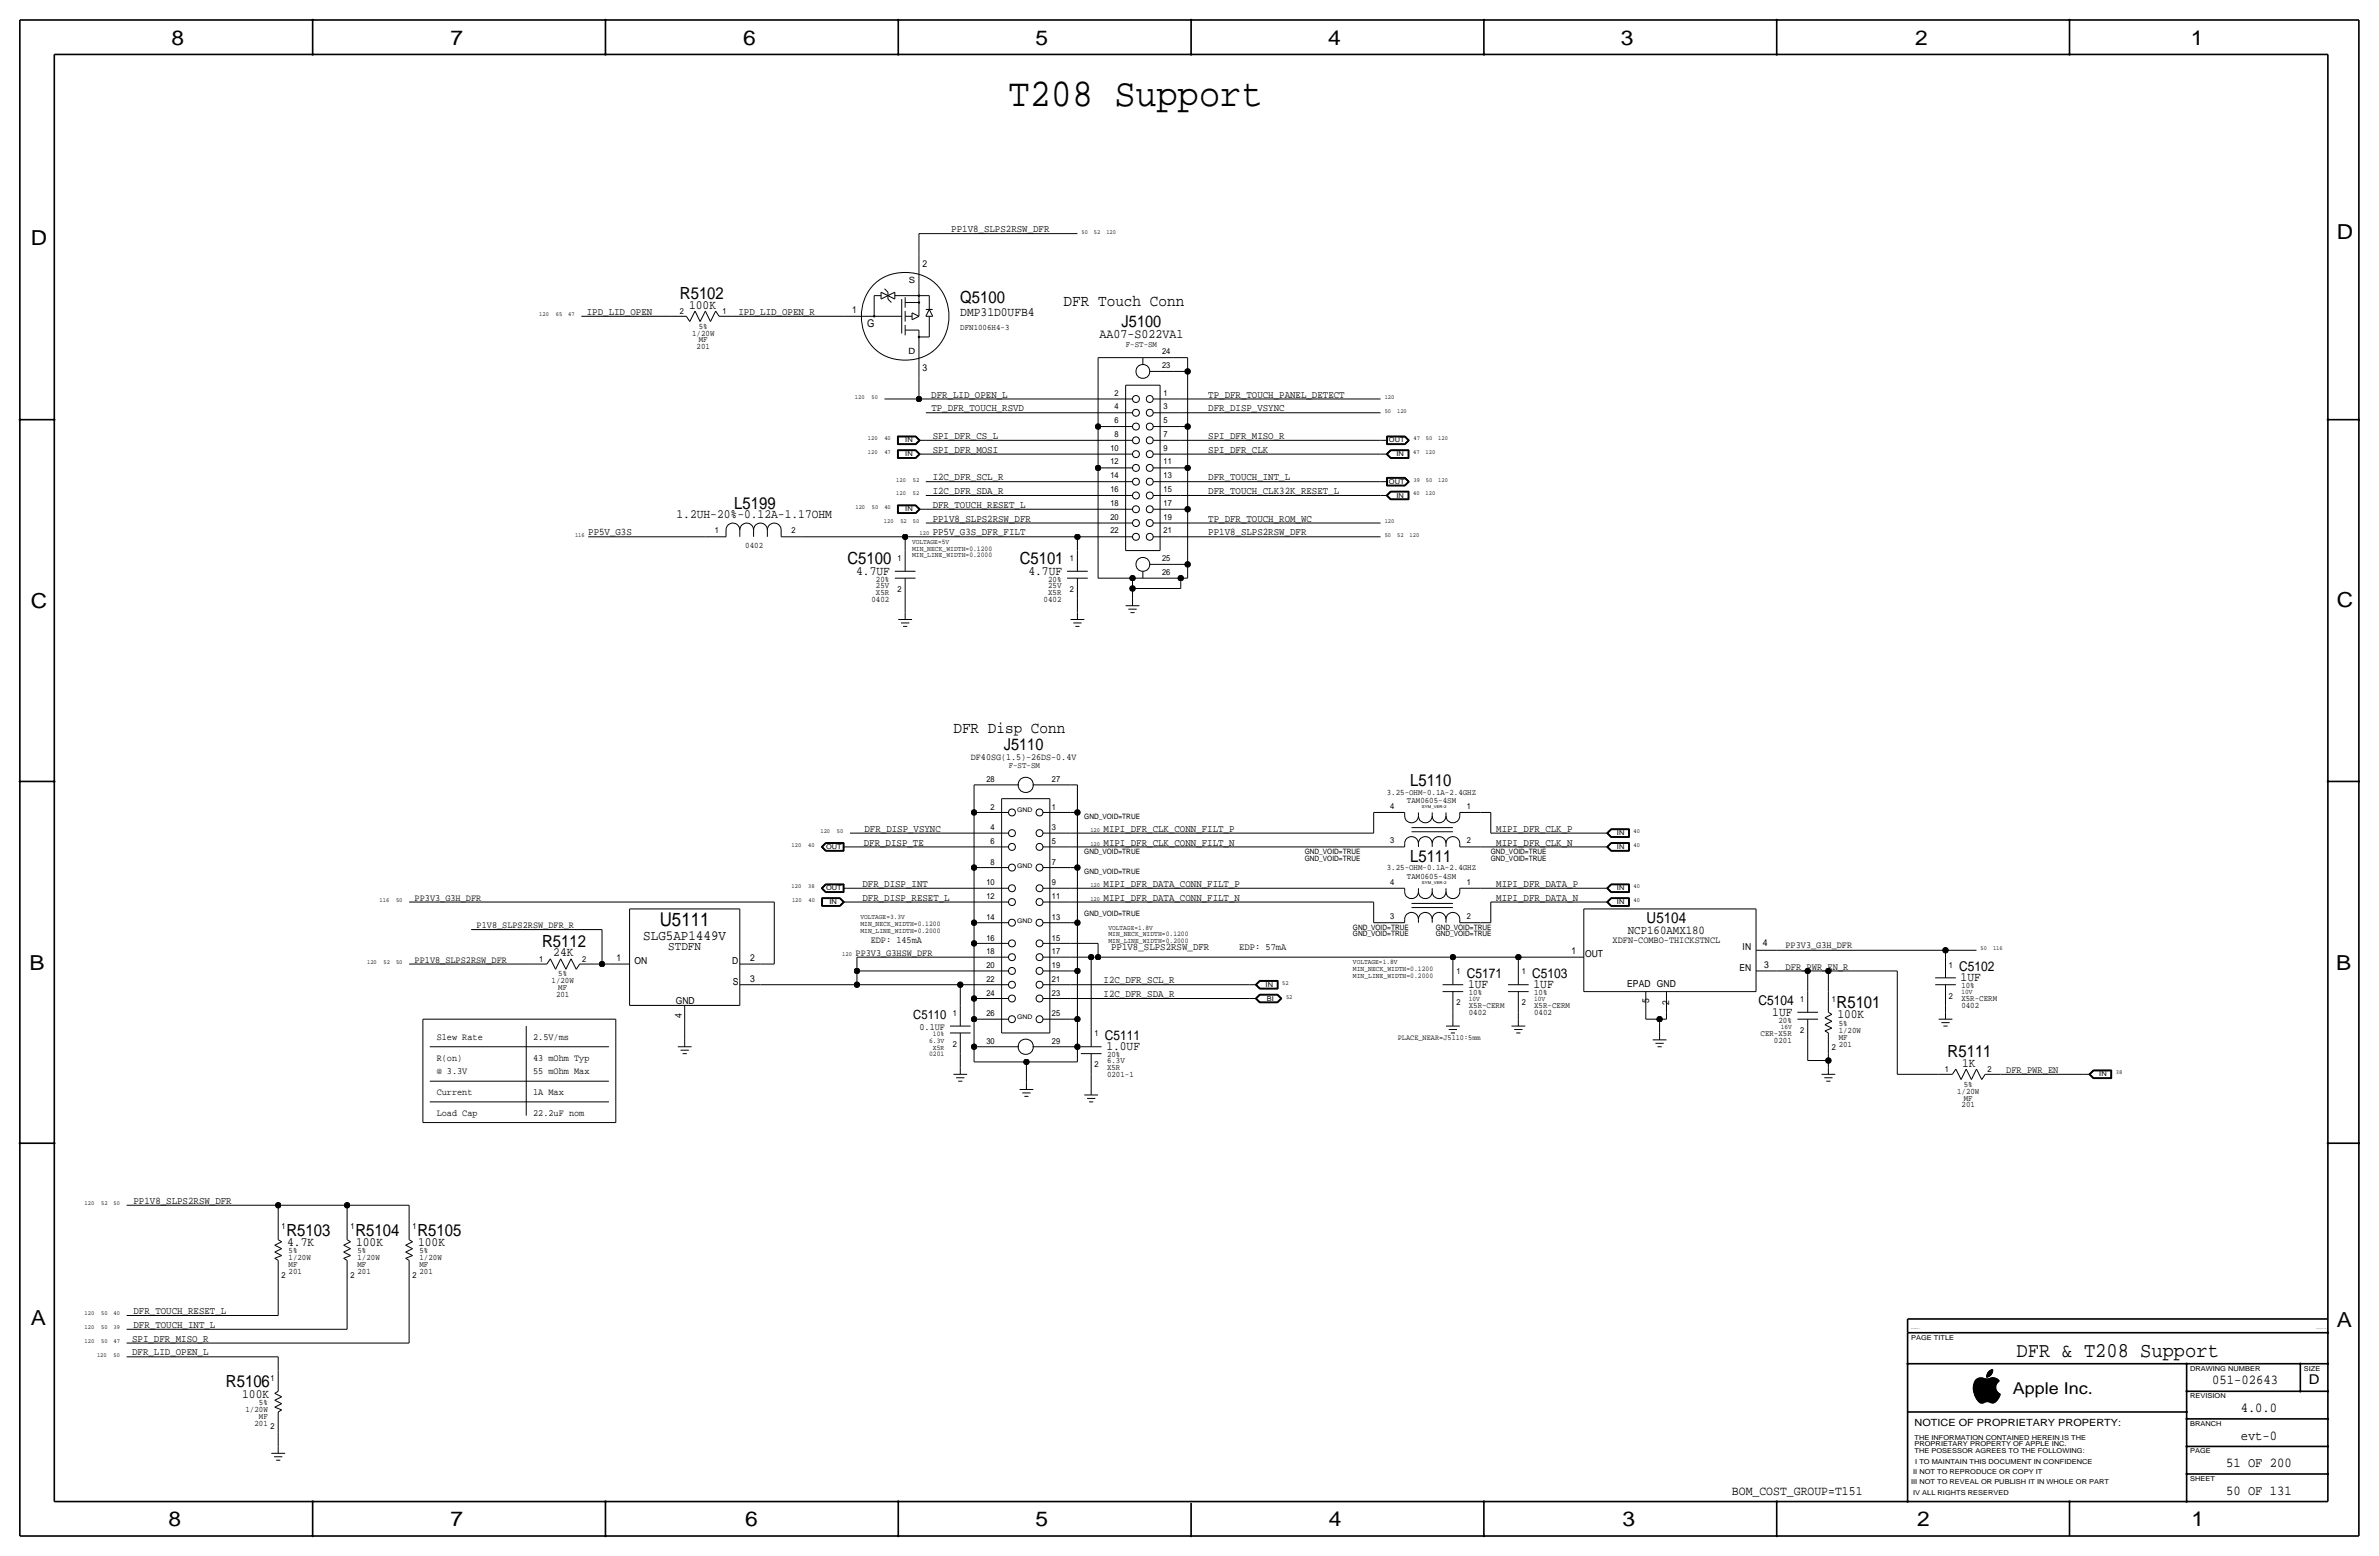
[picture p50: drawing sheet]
<svg xmlns="http://www.w3.org/2000/svg" width="877mm" height="574mm" viewBox="0 0 877 574" stroke-linecap="round" stroke-linejoin="round" font-family="sans-serif">
<defs><g id="words">
<text font-size="14.6" x="371.8" y="39.1">T208 Support</text>
<text font-size="7.7" x="743.4" y="500.1">DFR &amp; T208 Support</text>
<g font-size="7.6">
<text x="63.2" y="16.5">8</text>
<text x="166.1" y="16.5">7</text>
<text x="274" y="16.5">6</text>
<text x="381.7" y="16.5">5</text>
<text x="489.7" y="16.5">4</text>
<text x="597.6" y="16.5">3</text>
<text x="706.1" y="16.5">2</text>
<text x="807.7" y="16.5">1</text>
<text x="861.5" y="88.1">D</text>
<text x="11.4" y="90.4">D</text>
<text x="11.4" y="224.3">C</text>
<text x="861.5" y="223.8">C</text>
<text x="10.8" y="357.6">B</text>
<text x="861.3" y="357.4">B</text>
<text x="11.3" y="488.4">A</text>
<text x="861.5" y="489.2">A</text>
<text x="62.2" y="562.6">8</text>
<text x="166" y="562.6">7</text>
<text x="274.8" y="562.6">6</text>
<text x="381.7" y="562.6">5</text>
<text x="489.9" y="562.6">4</text>
<text x="598.1" y="562.6">3</text>
<text x="706.8" y="562.6">2</text>
<text x="807.9" y="562.6">1</text>
</g>
<text font-size="7" x="243.2" y="341.4">U5111</text>
<g font-size="6.2">
<text x="250.7" y="110.2">R5102</text>
<text x="354" y="111.5">Q5100</text>
<text x="270.7" y="187.5">L5199</text>
<text x="312.4" y="208">C5100</text>
<text x="375.9" y="208">C5101</text>
<text x="519.9" y="289.8">L5110</text>
<text x="519.9" y="317.8">L5111</text>
<text x="199.9" y="349">R5112</text>
<text x="677.1" y="371.6">R5101</text>
<text x="718" y="389.6">R5111</text>
<text x="105.6" y="455.4">R5103</text>
<text x="131" y="455.4">R5104</text>
<text x="153.9" y="455.4">R5105</text>
<text x="83.3" y="511.3">R5106</text>
</g>
<g font-size="6">
<text x="413.5" y="120.4">J5100</text>
<text x="370.1" y="276.6">J5110</text>
<text x="742.1" y="513.9">Apple Inc.</text>
</g>
<g font-size="5.9">
<text x="392.1" y="112.8">DFR Touch Conn</text>
<text x="351.5" y="270.3">DFR Disp Conn</text>
</g>
<text font-size="5.6" x="607.1" y="340.1">U5104</text>
<text font-size="5.2" x="237.2" y="346.5">SLG5AP1449V</text>
<g font-size="5">
<text x="722.3" y="357.9">C5102</text>
<text x="540.7" y="360.4">C5171</text>
<text x="564.8" y="360.4">C5103</text>
<text x="648.3" y="370.6">C5104</text>
<text x="407.4" y="383.3">C5111</text>
<text x="815.6" y="510.3">051-02643</text>
<text x="851.2" y="510.3">D</text>
<text x="826.1" y="520.4">4.0.0</text>
<text x="826.1" y="530.6">evt-0</text>
<text x="820.7" y="540.8">51 OF 200</text>
<text x="820.7" y="550.9">50 OF 131</text>
</g>
<text font-size="4.8" x="405.4" y="124.5">AA07-S022VA1</text>
<g font-size="4.7">
<text x="254" y="113.8">100K</text>
<text x="354" y="116.6">DMP31D0UFB4</text>
<text x="249.4" y="191">1.2UH-20%-0.12A-1.17OHM</text>
<text x="315.6" y="211.8">4.7UF</text>
<text x="379.1" y="211.8">4.7UF</text>
<text x="204" y="352.6">24K</text>
<text x="541.2" y="364.2">1UF</text>
<text x="565.4" y="364.2">1UF</text>
<text x="722.8" y="361.7">1UF</text>
<text x="336.7" y="375.7">C5110</text>
<text x="653.4" y="374.4">1UF</text>
<text x="677.4" y="375.4">100K</text>
<text x="407.9" y="387.1">1.0UF</text>
<text x="723.4" y="393.2">1K</text>
<text x="105.9" y="459.2">4.7K</text>
<text x="131.3" y="459.2">100K</text>
<text x="154.1" y="459.2">100K</text>
<text x="89.3" y="515.1">100K</text>
<text x="638.5" y="550.9">BOM_COST_GROUP=T151</text>
</g>
<text font-size="4.5" x="246.4" y="350.3">STDFN</text>
<text font-size="4.4" x="600.1" y="344.4">NCP160AMX180</text>
<text font-size="3.9" x="319.6" y="120.4">G</text>
<g font-size="3.8">
<text x="350.7" y="85.6">PP1V8_SLPS2RSW_DFR</text>
<text x="216.4" y="116.1">IPD_LID_OPEN</text>
<text x="272.2" y="116.1">IPD_LID_OPEN_R</text>
<text x="343.4" y="146.6">DFR_LID_OPEN_L</text>
<text x="445.5" y="146.6">TP_DFR_TOUCH_PANEL_DETECT</text>
<text x="343.4" y="151.6">TP_DFR_TOUCH_RSVD</text>
<text x="445.5" y="151.6">DFR_DISP_VSYNC</text>
<text x="343.9" y="161.8">SPI_DFR_CS_L</text>
<text x="445.5" y="161.8">SPI_DFR_MISO_R</text>
<text x="343.9" y="167.1">SPI_DFR_MOSI</text>
<text x="445.5" y="166.9">SPI_DFR_CLK</text>
<text x="343.9" y="177">I2C_DFR_SCL_R</text>
<text x="445.5" y="177">DFR_TOUCH_INT_L</text>
<text x="343.9" y="182.1">I2C_DFR_SDA_R</text>
<text x="445.5" y="182.1">DFR_TOUCH_CLK32K_RESET_L</text>
<text x="343.9" y="187.2">DFR_TOUCH_RESET_L</text>
<text x="216.9" y="197.4">PP5V_G3S</text>
<text x="343.9" y="197.4">PP5V_G3S_DFR_FILT</text>
<text x="343.9" y="192.3">PP1V8_SLPS2RSW_DFR</text>
<text x="445.5" y="197.4">PP1V8_SLPS2RSW_DFR</text>
<text x="445.5" y="192.3">TP_DFR_TOUCH_ROM_WC</text>
<text x="318.5" y="311.7">DFR_DISP_TE</text>
<text x="318.7" y="306.6">DFR_DISP_VSYNC</text>
<text x="406.9" y="306.6">MIPI_DFR_CLK_CONN_FILT_P</text>
<text x="406.9" y="311.7">MIPI_DFR_CLK_CONN_FILT_N</text>
<text x="551.6" y="311.7">MIPI_DFR_CLK_N</text>
<text x="551.6" y="306.6">MIPI_DFR_CLK_P</text>
<text x="318" y="326.9">DFR_DISP_INT</text>
<text x="406.9" y="326.9">MIPI_DFR_DATA_CONN_FILT_P</text>
<text x="551.6" y="326.9">MIPI_DFR_DATA_P</text>
<text x="318" y="332">DFR_DISP_RESET_L</text>
<text x="406.9" y="332">MIPI_DFR_DATA_CONN_FILT_N</text>
<text x="551.6" y="332">MIPI_DFR_DATA_N</text>
<text x="409.6" y="350.3">PP1V8_SLPS2RSW_DFR</text>
<text x="406.9" y="362.5">I2C_DFR_SCL_R</text>
<text x="406.9" y="367.5">I2C_DFR_SDA_R</text>
<text x="49.2" y="443.7">PP1V8_SLPS2RSW_DFR</text>
<text x="49.2" y="484.4">DFR_TOUCH_RESET_L</text>
<text x="49.2" y="489.5">DFR_TOUCH_INT_L</text>
<text x="48.7" y="494.5">SPI_DFR_MISO_R</text>
<text x="48.7" y="499.6">DFR_LID_OPEN_L</text>
</g>
<text font-size="3.7" x="705.8" y="525.5">NOTICE OF PROPRIETARY PROPERTY:</text>
<g font-size="3.6">
<text x="456.9" y="350.3">EDP: 57mA</text>
<text x="658.3" y="357.4">DFR_PWR_EN_R</text>
<text x="739.6" y="395.5">DFR_PWR_EN</text>
</g>
<g font-size="3.5">
<text x="340.1" y="98.6">2</text>
<text x="314.2" y="115.3">1</text>
<text x="340.1" y="136.7">3</text>
<text x="358" y="280.2">DF40SG(1.5)-26DS-0.4V</text>
<text x="152.9" y="332">PP3V3_G3H_DFR</text>
<text x="175.7" y="342.1">P1V8_SLPS2RSW_DFR_R</text>
<text x="321" y="347.7">EDP: 145mA</text>
<text x="594.5" y="347.7">XDFN-COMBO-THICKSTNCL</text>
<text x="315.4" y="352.3">PP3V3_G3HSW_DFR</text>
<text x="579.3" y="351.8">1</text>
<text x="584.4" y="352.8">OUT</text>
<text x="642.5" y="350.3">IN</text>
<text x="649.9" y="348.7">4</text>
<text x="658.3" y="349.6">PP3V3_G3H_DFR</text>
<text x="152.9" y="354.8">PP1V8_SLPS2RSW_DFR</text>
<text x="227.3" y="354.3">1</text>
<text x="233.9" y="355.3">ON</text>
<text x="270" y="355.3">D</text>
<text x="276.6" y="354.3">2</text>
<text x="641.2" y="357.9">EN</text>
<text x="650.4" y="356.9">3</text>
<text x="270.1" y="363">S</text>
<text x="276.6" y="362">3</text>
<text x="599.9" y="363.7">EPAD GND</text>
<text x="249.1" y="370.1">GND</text>
<text x="608" y="369.8" transform="rotate(-90 608 369.8)">5</text>
<text x="615.4" y="370.3" transform="rotate(-90 615.4 370.3)">2</text>
<text x="251.4" y="375.4" transform="rotate(-90 251.4 375.4)">4</text>
<text x="161" y="383.3">Slew Rate</text>
<text x="196.5" y="383.3">2.5V/ms</text>
<text x="339" y="379.5">0.1UF</text>
<text x="161" y="396">@ 3.3V</text>
<text x="161" y="390.9">R(on)</text>
<text x="196.5" y="390.9">43 mOhm Typ</text>
<text x="196.5" y="396">55 mOhm Max</text>
<text x="161" y="403.6">Current</text>
<text x="196.5" y="403.6">1A Max</text>
<text x="161" y="411.2">Load Cap</text>
<text x="196.5" y="411.2">22.2uF nom</text>
</g>
<g font-size="3.2">
<text x="335.1" y="104.4">S</text>
<text x="335" y="130.3">D</text>
</g>
<g font-size="3.1">
<text x="250.6" y="115.8">2</text>
<text x="266.4" y="115.8">1</text>
<text x="255.2" y="123.7">1/20W</text>
<text x="257.6" y="121.2">5%</text>
<text x="354" y="121.7">DFN1006H4-3</text>
<text x="256.8" y="128.8">201</text>
<text x="257.6" y="126.2">MF</text>
<text x="415.1" y="128">F-ST-SM</text>
<text x="428.4" y="130.6">24</text>
<text x="428.4" y="135.6">23</text>
<text x="410.9" y="145.8">2</text>
<text x="429" y="145.8">1</text>
<text x="410.9" y="156">6</text>
<text x="410.9" y="150.9">4</text>
<text x="429" y="156">5</text>
<text x="429" y="150.9">3</text>
<text x="410.9" y="161">8</text>
<text x="429" y="161">7</text>
<text x="409.4" y="166.1">10</text>
<text x="429" y="166.1">9</text>
<text x="409.4" y="171.2">12</text>
<text x="429" y="171.2">11</text>
<text x="409.4" y="176.3">14</text>
<text x="429" y="176.3">13</text>
<text x="409.4" y="181.4">16</text>
<text x="429" y="181.4">15</text>
<text x="409.4" y="191.5">20</text>
<text x="409.4" y="186.4">18</text>
<text x="429" y="191.5">19</text>
<text x="429" y="186.4">17</text>
<text x="263.6" y="196.6">1</text>
<text x="291.8" y="196.6">2</text>
<text x="409.4" y="196.6">22</text>
<text x="429" y="196.6">21</text>
<text x="274.8" y="201.9">0402</text>
<text x="330.9" y="206.8">1</text>
<text x="394.4" y="206.8">1</text>
<text x="428.4" y="206.8">25</text>
<text x="322.9" y="214.4">20%</text>
<text x="386.4" y="214.4">20%</text>
<text x="428.4" y="211.8">26</text>
<text x="321.3" y="221.7">0402</text>
<text x="322.9" y="216.7">25V</text>
<text x="322.9" y="219.2">X5R</text>
<text x="330.9" y="218.2">2</text>
<text x="384.8" y="221.7">0402</text>
<text x="386.4" y="219.2">X5R</text>
<text x="386.4" y="216.7">25V</text>
<text x="394.4" y="218.2">2</text>
<text x="371.9" y="283">F-ST-SM</text>
<text x="363.7" y="288.3">28</text>
<text x="387.8" y="288.3">27</text>
<text x="511.3" y="292.9">3.25-OHM-0.1A-2.4GHZ</text>
<text x="365.2" y="298.4">2</text>
<text x="387.8" y="298.4">1</text>
<text x="512.5" y="298.2">4</text>
<text x="518.7" y="295.9">TAM0605-4SM</text>
<text x="540.7" y="298.2">1</text>
<text x="365.2" y="311.1">6</text>
<text x="365.2" y="306.1">4</text>
<text x="387.8" y="311.1">5</text>
<text x="387.8" y="306.1">3</text>
<text x="512.5" y="310.9">3</text>
<text x="540.7" y="310.9">2</text>
<text x="365.2" y="318.8">8</text>
<text x="387.8" y="318.8">7</text>
<text x="511.3" y="320.8">3.25-OHM-0.1A-2.4GHZ</text>
<text x="518.7" y="323.9">TAM0605-4SM</text>
<text x="363.7" y="326.4">10</text>
<text x="387.8" y="326.4">9</text>
<text x="512.5" y="326.1">4</text>
<text x="540.7" y="326.1">1</text>
<text x="363.7" y="331.5">12</text>
<text x="387.8" y="331.5">11</text>
<text x="363.7" y="339.1">14</text>
<text x="387.8" y="339.1">13</text>
<text x="512.5" y="338.8">3</text>
<text x="540.7" y="338.8">2</text>
<text x="363.7" y="346.7">16</text>
<text x="387.8" y="346.7">15</text>
<text x="363.7" y="351.8">18</text>
<text x="387.8" y="351.8">17</text>
<text x="198.8" y="354.6">1</text>
<text x="205.8" y="359.9">5%</text>
<text x="214.6" y="354.6">2</text>
<text x="363.7" y="356.9">20</text>
<text x="387.8" y="356.9">19</text>
<text x="536.9" y="359.2">1</text>
<text x="561" y="359.2">1</text>
<text x="718.5" y="356.6">1</text>
<text x="203.3" y="362.5">1/20W</text>
<text x="205.8" y="365">MF</text>
<text x="363.7" y="361.9">22</text>
<text x="387.8" y="361.9">21</text>
<text x="723.1" y="364.2">10%</text>
<text x="205" y="367.5">201</text>
<text x="363.7" y="367">24</text>
<text x="387.8" y="367">23</text>
<text x="536.9" y="370.6">2</text>
<text x="541.5" y="366.8">10%</text>
<text x="541.5" y="371.6">X5R-CERM</text>
<text x="561" y="370.6">2</text>
<text x="565.6" y="371.6">X5R-CERM</text>
<text x="565.6" y="366.8">10%</text>
<text x="663.6" y="369.3">1</text>
<text x="675.3" y="369.3">1</text>
<text x="718.5" y="368">2</text>
<text x="723.1" y="369.1">X5R-CERM</text>
<text x="723.1" y="371.6">0402</text>
<text x="351.2" y="374.4">1</text>
<text x="363.7" y="374.6">26</text>
<text x="387.8" y="374.6">25</text>
<text x="541.5" y="374.1">0402</text>
<text x="565.6" y="374.1">0402</text>
<text x="655.7" y="376.9">20%</text>
<text x="403.6" y="382">1</text>
<text x="649.1" y="381.8">CER-X5R</text>
<text x="663.6" y="380.7">2</text>
<text x="677.9" y="380.7">1/20W</text>
<text x="677.9" y="378.2">5%</text>
<text x="677.9" y="383.3">MF</text>
<text x="351.2" y="385.8">2</text>
<text x="363.7" y="384.8">30</text>
<text x="387.8" y="384.8">29</text>
<text x="408.1" y="389.6">20%</text>
<text x="654" y="384.3">0201</text>
<text x="675.3" y="387.1">2</text>
<text x="677.9" y="385.8">201</text>
<text x="403.6" y="393.4">2</text>
<text x="408.1" y="391.9">6.3V</text>
<text x="408.1" y="394.5">X5R</text>
<text x="717" y="395.2">1</text>
<text x="732.7" y="395.2">2</text>
<text x="408.1" y="397">0201-1</text>
<text x="724" y="400.6">5%</text>
<text x="721.5" y="403.1">1/20W</text>
<text x="724" y="405.6">MF</text>
<text x="723.2" y="408.2">201</text>
<text x="103.8" y="453.1">1</text>
<text x="129.2" y="453.1">1</text>
<text x="152.1" y="453.1">1</text>
<text x="106.4" y="464.6">1/20W</text>
<text x="106.4" y="462">5%</text>
<text x="106.4" y="467.1">MF</text>
<text x="131.8" y="462">5%</text>
<text x="131.8" y="467.1">MF</text>
<text x="131.8" y="464.6">1/20W</text>
<text x="154.6" y="462">5%</text>
<text x="154.6" y="464.6">1/20W</text>
<text x="154.6" y="467.1">MF</text>
<text x="103.8" y="470.9">2</text>
<text x="106.4" y="469.6">201</text>
<text x="129.2" y="470.9">2</text>
<text x="131.8" y="469.6">201</text>
<text x="152.1" y="470.9">2</text>
<text x="154.6" y="469.6">201</text>
<text x="99.8" y="509">1</text>
<text x="90.5" y="520.4">1/20W</text>
<text x="95.5" y="517.9">5%</text>
<text x="93.8" y="525.5">201</text>
<text x="95.5" y="523">MF</text>
<text x="99.8" y="526.8">2</text>
</g>
<text font-size="2.9" x="515.3" y="383.3">PLACE_NEAR=J5110:5mm</text>
<g font-size="2.7">
<text x="399.7" y="302">GND_VOID=TRUE</text>
<text x="399.7" y="314.7">GND_VOID=TRUE</text>
<text x="481" y="314.7">GND_VOID=TRUE</text>
<text x="481" y="317.2">GND_VOID=TRUE</text>
<text x="549.6" y="317.2">GND_VOID=TRUE</text>
<text x="549.6" y="314.7">GND_VOID=TRUE</text>
<text x="399.7" y="322.3">GND_VOID=TRUE</text>
<text x="399.7" y="337.6">GND_VOID=TRUE</text>
<text x="498.8" y="345.2">GND_VOID=TRUE</text>
<text x="498.8" y="342.6">GND_VOID=TRUE</text>
<text x="529.3" y="342.6">GND_VOID=TRUE</text>
<text x="529.3" y="345.2">GND_VOID=TRUE</text>
</g>
<g font-size="2.6">
<text x="336.2" y="202.9">MIN_NECK_WIDTH=0.1200</text>
<text x="336.2" y="200.4">VOLTAGE=5V</text>
<text x="336.2" y="205.5">MIN_LINE_WIDTH=0.2000</text>
<text x="317.2" y="341.4">MIN_NECK_WIDTH=0.1200</text>
<text x="317.2" y="338.8">VOLTAGE=3.3V</text>
<text x="317.2" y="343.9">MIN_LINE_WIDTH=0.2000</text>
<text x="408.6" y="342.6">VOLTAGE=1.8V</text>
<text x="408.6" y="345.2">MIN_NECK_WIDTH=0.1200</text>
<text x="408.6" y="347.7">MIN_LINE_WIDTH=0.2000</text>
<text x="498.8" y="355.3">VOLTAGE=1.8V</text>
<text x="498.8" y="357.9">MIN_NECK_WIDTH=0.1200</text>
<text x="498.8" y="360.4">MIN_LINE_WIDTH=0.2000</text>
<text x="541.5" y="369.1">10V</text>
<text x="565.6" y="369.1">10V</text>
<text x="723.1" y="366.5">10V</text>
<text x="344" y="382">10%</text>
<text x="656.5" y="379.2">16V</text>
<text x="342.6" y="384.3">6.3V</text>
<text x="342.6" y="389.4">0201</text>
<text x="344" y="386.8">X5R</text>
</g>
<g font-size="2.5">
<text x="333.7" y="163.1">IN</text>
<text x="512.1" y="163.1">OUT</text>
<text x="333.7" y="168.1">IN</text>
<text x="514.9" y="168.1">IN</text>
<text x="512.1" y="178.3">OUT</text>
<text x="514.9" y="183.4">IN</text>
<text x="333.7" y="188.5">IN</text>
<text x="596.1" y="307.8">IN</text>
<text x="304.5" y="312.9">OUT</text>
<text x="596.1" y="312.9">IN</text>
<text x="304.5" y="328.2">OUT</text>
<text x="596.1" y="328.2">IN</text>
<text x="305.8" y="333.2">IN</text>
<text x="596.1" y="333.2">IN</text>
<text x="466.6" y="363.7">IN</text>
<text x="467" y="368.8">BI</text>
<text x="773.9" y="396.7">IN</text>
<text x="704.5" y="493.8">PAGE TITLE</text>
<text x="807.4" y="505.2">DRAWING NUMBER</text>
<text x="849.3" y="505.2">SIZE</text>
<text x="807.4" y="515.4">REVISION</text>
<text x="807.4" y="525.5">BRANCH</text>
<text x="705.8" y="533.1">PROPRIETARY PROPERTY OF APPLE INC.</text>
<text x="705.8" y="530.6">THE INFORMATION CONTAINED HEREIN IS THE</text>
<text x="705.8" y="535.7">THE POSESSOR AGREES TO THE FOLLOWING:</text>
<text x="706.1" y="539.5">I TO MAINTAIN THIS DOCUMENT IN CONFIDENCE</text>
<text x="807.4" y="535.7">PAGE</text>
<text x="705.3" y="543.3">II NOT TO REPRODUCE OR COPY IT</text>
<text x="807.4" y="545.8">SHEET</text>
<text x="704.5" y="547.1">III NOT TO REVEAL OR PUBLISH IT IN WHOLE OR PART</text>
<text x="705.3" y="550.9">IV ALL RIGHTS RESERVED</text>
</g>
<g font-size="2.3">
<text x="398.7" y="86.1">50</text>
<text x="403.3" y="86.1">52</text>
<text x="407.9" y="86.1">120</text>
<text x="198.8" y="116.6">120</text>
<text x="204.9" y="116.6">65</text>
<text x="209.5" y="116.6">47</text>
<text x="315.2" y="147.1">120</text>
<text x="321.3" y="147.1">50</text>
<text x="510.5" y="147.1">120</text>
<text x="510.5" y="152.1">50</text>
<text x="515.1" y="152.1">120</text>
<text x="319.9" y="167.4">120</text>
<text x="319.9" y="162.3">120</text>
<text x="326" y="167.4">47</text>
<text x="326" y="162.3">40</text>
<text x="521" y="167.4">47</text>
<text x="521.1" y="162.3">47</text>
<text x="525.5" y="167.4">120</text>
<text x="525.7" y="162.3">50</text>
<text x="530.2" y="162.3">120</text>
<text x="330.4" y="177.5">120</text>
<text x="336.5" y="177.5">52</text>
<text x="521.1" y="177.5">39</text>
<text x="525.7" y="177.5">50</text>
<text x="530.2" y="177.5">120</text>
<text x="330.4" y="182.6">120</text>
<text x="336.5" y="182.6">52</text>
<text x="521" y="182.6">40</text>
<text x="525.5" y="182.6">120</text>
<text x="315.4" y="187.7">120</text>
<text x="321.5" y="187.7">50</text>
<text x="326" y="187.7">40</text>
<text x="212" y="197.9">116</text>
<text x="325.8" y="192.8">120</text>
<text x="331.9" y="192.8">52</text>
<text x="336.5" y="192.8">50</text>
<text x="339" y="197.4">120</text>
<text x="510.5" y="197.9">50</text>
<text x="510.5" y="192.8">120</text>
<text x="515.1" y="197.9">52</text>
<text x="519.6" y="197.9">120</text>
<text x="375" y="299.5">GND</text>
<text x="302.5" y="307.1">120</text>
<text x="308.6" y="307.1">50</text>
<text x="402" y="306.6">120</text>
<text x="402" y="311.7">120</text>
<text x="602.2" y="307.1">40</text>
<text x="291.8" y="312.2">120</text>
<text x="297.9" y="312.2">40</text>
<text x="602.2" y="312.2">40</text>
<text x="375" y="319.8">GND</text>
<text x="291.8" y="327.4">120</text>
<text x="297.9" y="327.4">38</text>
<text x="402" y="326.9">120</text>
<text x="602.2" y="327.4">40</text>
<text x="139.9" y="332.5">116</text>
<text x="146" y="332.5">50</text>
<text x="292" y="332.5">120</text>
<text x="298.1" y="332.5">40</text>
<text x="402" y="332">120</text>
<text x="602.2" y="332.5">40</text>
<text x="375" y="340.1">GND</text>
<text x="310.5" y="352.3">120</text>
<text x="730.2" y="350.3">50</text>
<text x="734.8" y="350.3">116</text>
<text x="135.3" y="355.3">120</text>
<text x="141.4" y="355.3">52</text>
<text x="146" y="355.3">50</text>
<text x="472.7" y="363">52</text>
<text x="474.1" y="368">52</text>
<text x="375" y="375.7">GND</text>
<text x="780" y="396">38</text>
<text x="31.2" y="444.2">120</text>
<text x="37.3" y="444.2">52</text>
<text x="41.9" y="444.2">50</text>
<text x="31.2" y="484.9">120</text>
<text x="37.3" y="484.9">50</text>
<text x="41.9" y="484.9">40</text>
<text x="31.2" y="490">120</text>
<text x="37.3" y="490">50</text>
<text x="41.9" y="490">39</text>
<text x="31.2" y="495">120</text>
<text x="37.3" y="495">50</text>
<text x="41.9" y="495">47</text>
<text x="35.8" y="500.1">120</text>
<text x="41.9" y="500.1">50</text>
</g>
<g font-size="1.5">
<text x="524.2" y="297.9">SYM_VER-2</text>
<text x="524.2" y="325.9">SYM_VER-2</text>
</g>
<g font-size=".4">
<text x="704.5" y="490">SYNC_MASTER=SILU</text>
<text x="853.9" y="490">SYNC_DATE=07/27/2017</text>
</g>
</g></defs>
<g fill="none" stroke="#000" stroke-width=".37">
<path d="M338.8 86.1v7.6zM338.8 93.7v22.9zM338.8 86.1h58.4zM214.3 116.6h33zM247.3 116.6h5.7zM253 116.6l1.3 1.9zM256.2 114.7l-1.9 3.8zM256.2 114.7l1.9 3.8zM260 114.7l-1.9 3.8zM260 114.7l1.9 3.8zM263.9 114.7l-2 3.8zM263.9 114.7l1.2 1.9z"/>
<path d="M265.1 116.6h5.1zM270.2 116.6h40.6zM310.8 116.6h21.6zM321.6 105.5a17.1 17.1 0 0 1 24.2 0 16.9 16.9 0 0 1-3.1 24.8 16.6 16.6 0 0 1-23.4-5.9 17.4 17.4 0 0 1 2.3-18.9zM322.3 109v7.6zM322.3 109h2.5zM324.8 110.2l5.1-2.5zM324.8 107.7l5.1 2.5zM324.8 107.7v2.5zM326.1 106.4l1.3 1.3zM327.4 110.2l1.2 1.3zM327.4 107.7v2.5z"/>
<path d="M329.9 107.7v2.5zM329.9 109h12.7zM332.4 110.2v12.7zM333.7 109.6v3.8zM333.7 119.8v3.8zM333.7 114.7v3.8zM333.7 116.6h2.5zM333.7 111.5h5.1zM336.2 117.9l2.6-1.3zM336.2 115.3v2.6zM336.2 115.3l2.6 1.3zM341.3 114h2.6z"/>
<path d="M341.3 116.6h2.6zM342.6 114l1.3 2.6zM342.6 109v5zM342.6 116.6v7.6zM342.6 114l-1.3 2.6zM333.7 121.7h5.1zM338.8 124.2h3.8zM338.8 139.4v7.7zM338.8 121.7v17.7zM404.8 131.8v25.4zM404.8 131.8h16.5zM421.3 131.8v2.6z"/>
<path d="M421.3 131.8h11.5zM423.9 136.9h8.9zM432.8 131.8h5zM432.8 136.9h5zM437.8 131.8v5.1zM437.8 136.9v20.3zM326.1 147.1h12.7zM338.8 147.1h68.6zM341.3 152.1h66.1zM404.8 157.2v15.3zM404.8 157.2h2.6zM407.4 157.2h10.1z"/>
<path d="M407.4 152.1h10.1zM407.4 147.1h10.1zM415 142v60.9zM415 142h12.7zM425.1 147.1h10.2zM425.1 152.1h10.2zM425.1 157.2h10.2zM427.7 142v60.9zM435.3 152.1h73.7zM435.3 157.2h2.5zM435.3 147.1h73.7zM437.8 157.2v15.3z"/>
<path d="M330.9 165.8v3.2zM330.9 169h6.8zM330.9 160.7v3.2zM330.9 163.9h6.8zM330.9 165.8h6.8zM330.9 160.7h6.8zM331 165.9v3zM331 168.9h6.6zM331 160.8v3zM331 163.8h6.6zM331 165.9h6.6zM331 160.8h6.6z"/>
<path d="M331.1 166v2.8zM331.1 168.8h6.5zM331.1 160.9v2.8zM331.1 163.7h6.5zM331.1 166h6.5zM331.1 160.9h6.5zM331.2 166.1h6.3zM331.2 161h6.3zM331.2 166.1v2.6zM331.2 168.7h6.3zM331.2 161v2.6zM331.2 163.6h6.3z"/>
<path d="M337.5 166.1l1.3 1.3zM337.5 161l1.3 1.3zM337.5 168.7l1.3-1.3zM337.5 163.6l1.3-1.3zM337.6 168.8l1.3-1.4zM337.6 163.7l1.3-1.4zM337.6 166l1.3 1.4zM337.6 160.9l1.3 1.4zM337.6 168.9l1.5-1.5zM337.6 163.8l1.5-1.5zM337.6 165.9l1.5 1.5zM337.6 160.8l1.5 1.5z"/>
<path d="M337.7 165.8l1.5 1.6zM337.7 160.7l1.5 1.6zM337.7 169l1.5-1.6zM337.7 163.9l1.5-1.6zM338.8 167.4h2.5zM338.8 162.3h2.5zM341.3 177.5h66.1zM341.3 167.4h66.1zM341.3 162.3h66.1zM404.8 172.5v40.6zM404.8 172.5h2.6zM407.4 167.4h10.1z"/>
<path d="M407.4 177.5h10.1zM407.4 172.5h10.1zM407.4 162.3h10.1zM425.1 162.3h10.2zM425.1 167.4h10.2zM425.1 172.5h10.2zM425.1 177.5h10.2zM435.3 162.3h73.7zM435.3 172.5h2.5zM435.3 167.4h73.7zM435.3 177.5h73.7zM437.8 172.5v15.2z"/>
<path d="M509 167.4h2.5zM509 162.3h2.5zM509 177.5h2.5zM511 167.4l1.6 1.6zM511 167.4l1.6-1.6zM511.2 167.4l1.5-1.5zM511.2 160.7v3.2zM511.2 163.9h6.8zM511.2 176v3.1zM511.2 179.1h6.8zM511.2 160.7h6.8zM511.2 176h6.8z"/>
<path d="M511.2 167.4l1.5 1.5zM511.3 160.8v3zM511.3 163.8h6.7zM511.3 176.1v2.9zM511.3 179h6.7zM511.3 160.8h6.7zM511.3 176.1h6.7zM511.4 167.4l1.3 1.4zM511.4 167.4l1.3-1.4zM511.4 160.9v2.8zM511.4 163.7h6.5zM511.4 176.2v2.7z"/>
<path d="M511.4 178.9h6.5zM511.4 160.9h6.5zM511.4 176.2h6.5zM511.5 167.4l1.3 1.3zM511.5 161h6.4zM511.5 176.3h6.4zM511.5 167.4l1.3-1.3zM511.5 161v2.6zM511.5 163.6h6.4zM511.5 176.3v2.5zM511.5 178.8h6.4zM512.6 165.8h6.8z"/>
<path d="M512.6 169h6.8zM512.7 165.9h6.6zM512.7 168.9h6.6zM512.7 166h6.5zM512.7 168.8h6.5zM512.8 168.7h6.3zM512.8 166.1h6.3zM517.9 161l1.2 1.3zM517.9 176.3l1.2 1.2zM517.9 163.6l1.2-1.3zM517.9 178.8l1.2-1.3zM517.9 163.7l1.4-1.4z"/>
<path d="M517.9 178.9l1.4-1.4zM517.9 160.9l1.4 1.4zM517.9 176.2l1.4 1.3zM518 163.8l1.4-1.5zM518 179l1.4-1.5zM518 160.8l1.4 1.5zM518 176.1l1.4 1.4zM518 160.7l1.6 1.6zM518 176l1.6 1.5zM519.1 166.1v2.6zM519.2 166v2.8zM519.3 165.9v3z"/>
<path d="M519.4 165.8v3.2zM519.6 162.3l-1.6 1.6zM519.6 177.5l-1.6 1.6zM216.9 197.9h43.1zM260 197.9h7.7zM267.7 195.3a2.54 2.54 0 0 1 2.5-2.5 2.54 2.54 0 0 1 2.5 2.5 2.54 2.54 0 0 1 2.6-2.5 2.54 2.54 0 0 1 2.5 2.5 2.54 2.54 0 0 1 2.6-2.5 2.54 2.54 0 0 1 2.5 2.5 2.54 2.54 0 0 1 2.5-2.5 2.54 2.54 0 0 1 2.6 2.5M267.7 195.3v2.6zM272.7 195.3v2.6zM277.8 195.3v2.6zM282.9 195.3v2.6zM288 197.9h7.6zM288 195.3v2.6z"/>
<path d="M295.6 197.9h38.1zM330.9 186.1v3.2zM330.9 189.3h6.8zM330.9 186.1h6.8zM331 186.2v3zM331 189.2h6.6zM331 186.2h6.6zM331.1 186.3v2.8zM331.1 189.1h6.5zM331.1 186.3h6.5zM331.2 186.4h6.3zM331.2 186.4v2.6z"/>
<path d="M331.2 189h6.3zM333.7 197.9v5zM333.7 197.9h63.5zM337.5 186.4l1.3 1.3zM337.5 189l1.3-1.3zM337.6 189.1l1.3-1.4zM337.6 186.3l1.3 1.4zM337.6 189.2l1.5-1.5zM337.6 186.2l1.5 1.5zM337.7 186.1l1.5 1.6zM337.7 189.3l1.5-1.6zM338.8 187.7h2.5z"/>
<path d="M341.3 182.6h66.1zM341.3 192.8h66.1zM341.3 187.7h66.1zM397.2 197.9h10.2zM397.2 197.9v5zM407.4 197.9h10.1zM407.4 192.8h10.1zM407.4 187.7h10.1zM407.4 182.6h10.1zM425.1 197.9h10.2zM425.1 192.8h10.2zM425.1 187.7h10.2z"/>
<path d="M425.1 182.6h10.2zM435.3 182.6h73.7zM435.3 197.9h73.7zM435.3 187.7h2.5zM435.3 192.8h73.7zM437.8 187.7v20.3zM509 182.6h2.5zM511 182.6l1.6 1.6zM511 182.6l1.6-1.5zM511.2 182.6l1.5-1.4zM511.2 182.6l1.5 1.5zM511.4 182.6l1.3 1.4z"/>
<path d="M511.4 182.6l1.3-1.3zM511.5 182.6l1.3 1.3zM511.5 182.6l1.3-1.2zM512.6 181.1h6.8zM512.6 184.2h6.8zM512.7 181.2h6.6zM512.7 184.1h6.6zM512.7 181.3h6.5zM512.7 184h6.5zM512.8 183.9h6.3zM512.8 181.4h6.3zM519.1 181.4v2.5z"/>
<path d="M519.2 181.3v2.7zM519.3 181.2v2.9zM519.4 181.1v3.1zM329.9 213.1h7.6zM329.9 210.6h7.6zM333.7 202.9v7.7zM333.7 213.1v7.6zM393.4 210.6h7.6zM393.4 213.1h7.6zM397.2 202.9v7.7zM397.2 213.1v7.6zM404.8 213.1h12.7z"/>
<path d="M415 202.9h12.7zM417.5 216.9v3.8zM417.5 213.1v3.8zM417.5 213.1h3.8zM417.5 216.9h17.8zM421.3 210.6v2.5zM421.3 213.1h11.5zM423.9 208h8.9zM432.8 208h5zM432.8 213.1h2.5zM435.3 213.1h2.5zM435.3 213.1v3.8z"/>
<path d="M437.8 208v5.1zM331.2 228.3h5zM332.2 229.6h3zM332.9 230.9h1.6zM333.7 220.7v5.1zM333.7 225.8v2.5zM394.7 228.3h5zM395.7 229.6h3zM396.4 230.9h1.6zM397.2 220.7v5.1zM397.2 225.8v2.5zM415 223.3h5.1z"/>
<path d="M416 224.5h3zM416.8 225.8h1.5zM417.5 220.7v2.6zM359.1 299.5v20.3zM359.1 289.3v10.2zM359.1 299.5h2.5zM359.1 289.3h2.5zM361.6 289.3h14zM361.6 299.5h10.2zM369.3 294.4v86.3zM369.3 294.4h17.7zM380.7 289.3h14z"/>
<path d="M384.5 299.5h10.2zM387 294.4v86.3zM394.7 289.3h2.5zM394.7 299.5h2.5zM397.2 289.3v10.2zM397.2 299.5v20.3zM506.4 299.5v7.6zM506.4 299.5h3.8zM510.2 299.5h7.7zM517.9 299.5v1.2zM522.9 299.5v1.2zM528 299.5v1.2z"/>
<path d="M533.1 299.5v1.2zM538.2 299.5h7.6zM538.2 299.5v1.2zM545.8 299.5h3.8zM549.6 299.5v7.6zM302.8 312.2l1.5 1.5zM302.8 312.2l1.5-1.6zM302.9 312.2l1.5-1.5zM302.9 312.2l1.5 1.4zM303.1 312.2l1.3-1.4zM303.1 312.2l1.3 1.3zM303.2 312.2l1.3 1.2z"/>
<path d="M303.2 312.2l1.3-1.3zM304.3 310.6h6.8zM304.3 313.7h6.8zM304.4 313.6h6.6zM304.4 310.7h6.6zM304.4 310.8h6.5zM304.4 313.5h6.5zM304.5 310.9h6.3zM304.5 313.4h6.3zM310.8 310.9v2.5zM310.8 312.2h2.6zM310.9 310.8v2.7z"/>
<path d="M311 310.7v2.9zM311.1 310.6v3.1zM313.4 312.2h48.2zM313.4 307.1h48.2zM359.1 319.8v20.3zM359.1 319.8h2.5zM361.6 319.8h10.2zM361.6 312.2h10.2zM361.6 307.1h10.2zM384.5 312.2h10.2zM384.5 319.8h10.2zM384.5 307.1h10.2z"/>
<path d="M394.7 312.2h115.5zM394.7 319.8h2.5zM394.7 307.1h111.7zM397.2 319.8v20.3zM510.2 312.2h7.7zM517.9 310.9v1.3zM517.9 300.7a2.54 2.54 0 0 0 2.5 2.6 2.54 2.54 0 0 0 2.5-2.6 2.54 2.54 0 0 0 2.6 2.6 2.54 2.54 0 0 0 2.5-2.6 2.54 2.54 0 0 0 2.6 2.6 2.54 2.54 0 0 0 2.5-2.6 2.54 2.54 0 0 0 2.5 2.6 2.54 2.54 0 0 0 2.6-2.6M517.9 310.9a2.54 2.54 0 0 1 2.5-2.5 2.54 2.54 0 0 1 2.5 2.5 2.54 2.54 0 0 1 2.6-2.5 2.54 2.54 0 0 1 2.5 2.5 2.54 2.54 0 0 1 2.6-2.5 2.54 2.54 0 0 1 2.5 2.5 2.54 2.54 0 0 1 2.5-2.5 2.54 2.54 0 0 1 2.6 2.5M520.4 306.6h15.2zM520.4 305.1h15.2zM522.9 310.9v1.3zM528 310.9v1.3z"/>
<path d="M533.1 310.9v1.3zM538.2 312.2h7.6zM538.2 310.9v1.3zM545.8 312.2h44.4zM549.6 307.1h40.6zM590.2 312.2h2.6zM590.2 307.1h2.6zM592.3 312.2l1.6 1.5zM592.3 307.1l1.6 1.6zM592.3 312.2l1.6-1.6zM592.3 307.1l1.6-1.6zM592.5 312.2l1.5 1.4z"/>
<path d="M592.5 307.1l1.5 1.5zM592.5 312.2l1.5-1.5zM592.5 307.1l1.5-1.5zM592.6 312.2l1.4 1.3zM592.6 307.1l1.4 1.4zM592.6 312.2l1.4-1.4zM592.6 307.1l1.4-1.4zM592.8 312.2l1.3 1.2zM592.8 307.1l1.3 1.3zM592.8 312.2l1.3-1.3zM592.8 307.1l1.3-1.3zM593.9 310.6h6.8z"/>
<path d="M593.9 305.5h6.8zM593.9 313.7h6.8zM593.9 308.7h6.8zM594 310.7h6.6zM594 305.6h6.6zM594 313.6h6.6zM594 308.6h6.6zM594 310.8h6.5zM594 305.7h6.5zM594 313.5h6.5zM594 308.5h6.5zM594.1 310.9h6.3z"/>
<path d="M594.1 313.4h6.3zM594.1 305.8h6.3zM594.1 308.4h6.3zM600.4 310.9v2.5zM600.4 305.8v2.6zM600.5 310.8v2.7zM600.5 305.7v2.8zM600.6 310.7v2.9zM600.6 305.6v3zM600.7 310.6v3.1zM600.7 305.5v3.2zM150.8 332.5h134.6z"/>
<path d="M232.1 335v35.6zM232.1 335h40.6zM272.7 335v35.6zM285.4 332.5v22.8zM302.8 327.4l1.5 1.6zM302.8 327.4l1.5-1.6zM302.9 330.9v3.2zM302.9 334.1h6.8zM302.9 327.4l1.5-1.5zM302.9 330.9h6.8zM302.9 327.4l1.5 1.5zM303 331h6.7z"/>
<path d="M303 331v3zM303 334h6.7zM303.1 327.4l1.3-1.4zM303.1 327.4l1.3 1.4zM303.1 331.1v2.8zM303.1 333.9h6.5zM303.1 331.1h6.5zM303.2 327.4l1.3 1.3zM303.2 331.2h6.4zM303.2 331.2v2.6zM303.2 333.8h6.4zM303.2 327.4l1.3-1.3z"/>
<path d="M304.3 325.8h6.8zM304.3 329h6.8zM304.4 328.9h6.6zM304.4 325.9h6.6zM304.4 326h6.5zM304.4 328.8h6.5zM304.5 326.1h6.3zM304.5 328.7h6.3zM309.6 331.2l1.2 1.3zM309.6 333.8l1.2-1.3zM309.6 333.9l1.4-1.4zM309.6 331.1l1.4 1.4z"/>
<path d="M309.7 334l1.4-1.5zM309.7 331l1.4 1.5zM309.7 330.9l1.6 1.6zM309.7 334.1l1.6-1.6zM310.8 326.1v2.6zM310.8 332.5h2.6zM310.8 327.4h2.6zM310.9 326v2.8zM311 325.9v3zM311.1 325.8v3.2zM313.4 332.5h48.2zM313.4 327.4h48.2z"/>
<path d="M361.6 332.5h10.2zM361.6 327.4h10.2zM384.5 332.5h10.2zM384.5 327.4h10.2zM394.7 327.4h115.5zM394.7 332.5h111.7zM506.4 332.5v7.6zM510.2 327.4h7.7zM517.9 327.4v1.3zM517.9 338.8v1.3zM517.9 328.7a2.54 2.54 0 0 0 2.5 2.5 2.54 2.54 0 0 0 2.5-2.5 2.54 2.54 0 0 0 2.6 2.5 2.54 2.54 0 0 0 2.5-2.5 2.54 2.54 0 0 0 2.6 2.5 2.54 2.54 0 0 0 2.5-2.5 2.54 2.54 0 0 0 2.5 2.5 2.54 2.54 0 0 0 2.6-2.5M517.9 338.8a2.54 2.54 0 0 1 2.5-2.5 2.54 2.54 0 0 1 2.5 2.5 2.54 2.54 0 0 1 2.6-2.5 2.54 2.54 0 0 1 2.5 2.5 2.54 2.54 0 0 1 2.6-2.5 2.54 2.54 0 0 1 2.5 2.5 2.54 2.54 0 0 1 2.5-2.5 2.54 2.54 0 0 1 2.6 2.5"/>
<path d="M520.4 334.5h15.2zM520.4 333h15.2zM522.9 327.4v1.3zM522.9 338.8v1.3zM528 338.8v1.3zM528 327.4v1.3zM533.1 338.8v1.3zM533.1 327.4v1.3zM538.2 327.4h7.6zM538.2 338.8v1.3zM538.2 327.4v1.3zM545.8 327.4h44.4z"/>
<path d="M549.6 332.5v7.6zM549.6 332.5h40.6zM583.9 335v30.5zM583.9 335h63.5zM590.2 327.4h2.6zM590.2 332.5h2.6zM592.3 327.4l1.6 1.6zM592.3 332.5l1.6 1.6zM592.5 327.4l1.5 1.5zM592.5 332.5l1.5 1.5zM592.5 327.4l1.5-1.5zM592.5 332.5l1.5-1.5z"/>
<path d="M592.6 327.4l1.4 1.4zM592.6 332.5l1.4 1.4zM592.8 327.4l1.3 1.3zM592.8 332.5l1.3 1.3zM592.8 327.4l1.3-1.3zM592.8 332.5l1.3-1.3zM593.9 325.8h6.8zM593.9 330.9h6.8zM593.9 325.8l-1.6 1.6zM593.9 330.9l-1.6 1.6zM593.9 329h6.8zM593.9 334.1h6.8z"/>
<path d="M594 325.9h6.6zM594 331h6.6zM594 328.9h6.6zM594 334h6.6zM594 326h6.5zM594 331.1h6.5zM594 328.8h6.5zM594 333.9h6.5zM594 326l-1.4 1.4zM594 331.1l-1.4 1.4zM594.1 326.1h6.3zM594.1 328.7h6.3z"/>
<path d="M594.1 331.2h6.3zM594.1 333.8h6.3zM600.4 326.1v2.6zM600.4 331.2v2.6zM600.5 326v2.8zM600.5 331.1v2.8zM600.6 325.9v3zM600.6 331v3zM600.7 325.8v3.2zM600.7 330.9v3.2zM647.4 335v30.5zM150.8 355.3h45.7z"/>
<path d="M173.7 342.6h48.2zM196.5 355.3h5.1zM202.9 353.4l1.9 3.9zM202.9 353.4l-1.3 1.9zM206.7 353.4l-1.9 3.9zM206.7 353.4l1.9 3.9zM210.5 353.4l-1.9 3.9zM210.5 353.4l1.9 3.9zM213.7 355.3h5.7zM213.7 355.3l-1.3 2zM219.4 355.3h2.5zM221.9 342.6v12.7z"/>
<path d="M221.9 355.3h2.6zM224.5 355.3h7.6zM272.7 355.3h7.7zM280.4 355.3h5zM315.9 352.8h45.7zM315.9 352.8v5.1zM315.9 357.9h45.7zM315.9 357.9v5.1zM359.1 347.7v20.3zM359.1 347.7h2.5zM359.1 340.1v7.6zM359.1 340.1h2.5z"/>
<path d="M361.6 347.7h10.2zM361.6 340.1h10.2zM361.6 357.9h10.2zM361.6 352.8h10.2zM384.5 352.8h10.2zM384.5 347.7h10.2zM384.5 340.1h10.2zM384.5 357.9h10.2zM394.7 352.8h7.6zM394.7 340.1h2.5zM394.7 347.7h10.1zM394.7 357.9h2.5z"/>
<path d="M397.2 340.1v17.8zM397.2 357.9v17.8zM402.3 352.8h2.5zM402.3 352.8v25.4zM404.8 352.8h130.8zM404.8 347.7v5.1zM506.4 340.1h3.8zM510.2 340.1h7.7zM535.6 352.8h24.2zM535.6 352.8v2.5zM535.6 355.3v7.7zM538.2 340.1h7.6z"/>
<path d="M545.8 340.1h3.8zM559.8 352.8v2.5zM559.8 355.3v7.7zM559.8 352.8h16.5zM576.3 352.8h7.6zM647.4 350.3h7.6zM647.4 357.9h7.6zM655 350.3h62.2zM655 357.9h11.4zM666.4 357.9h7.7zM666.4 357.9v7.6zM674.1 357.9h25.4z"/>
<path d="M674.1 357.9v7.6zM699.5 357.9v38.1zM717.2 350.3h11.5zM717.2 350.3v2.5zM717.2 352.8v7.6zM155.9 375.7h71.1zM155.9 375.7v38.1zM194 378.2v33zM227 375.7v38.1zM232.1 370.6h40.6zM252.4 378.2v5.1zM252.4 370.6v7.6z"/>
<path d="M272.7 363h7.7zM280.4 363h35.5zM315.9 363h38.1zM350.2 378.2h7.6zM354 363h7.6zM354 363v7.6zM354 370.6v7.6zM359.1 375.7v10.1zM359.1 368v7.7zM359.1 368h2.5zM359.1 375.7h2.5zM361.6 375.7h10.2z"/>
<path d="M361.6 363h10.2zM361.6 368h10.2zM384.5 368h10.2zM384.5 363h10.2zM384.5 375.7h10.2zM394.7 363h66zM394.7 375.7h2.5zM394.7 368h66zM397.2 375.7v10.1zM402.3 378.2v7.6zM460.7 363h2.5zM460.7 368h2.5z"/>
<path d="M462.8 363l1.6 1.5zM462.8 368l1.6 1.6zM462.8 363l1.6-1.6zM462.8 368l1.6-1.5zM462.9 363l1.5-1.5zM462.9 368l1.5-1.4zM462.9 363l1.5 1.4zM462.9 368l1.5 1.5zM463.1 363l1.4-1.4zM463.1 368l1.4-1.3zM463.1 363l1.4 1.3zM463.1 368l1.4 1.4z"/>
<path d="M463.2 363l1.3 1.2zM463.2 368l1.3 1.3zM463.2 363l1.3-1.3zM463.2 368l1.3-1.2zM464.4 361.4h6.8zM464.4 366.5h6.6zM464.4 369.6h6.6zM464.4 364.5h6.8zM464.4 361.5h6.7zM464.4 366.6h6.6zM464.4 364.4h6.7zM464.4 369.5h6.6z"/>
<path d="M464.5 369.4h6.4zM464.5 361.6h6.5zM464.5 366.7h6.4zM464.5 364.3h6.5zM464.5 364.2h6.4zM464.5 369.3h6.4zM464.5 361.7h6.4zM464.5 366.8h6.4zM470.9 361.7v2.5zM470.9 369.3l1.2-1.3zM470.9 366.8l1.2 1.2zM470.9 366.7l1.4 1.3z"/>
<path d="M470.9 369.4l1.4-1.4zM471 366.6l1.4 1.4zM471 361.6v2.7zM471 369.5l1.4-1.5zM471 366.5l1.6 1.5zM471 369.6l1.6-1.6zM471.1 361.5v2.9zM471.2 361.4v3.1zM531.8 365.5h7.6zM531.8 363h7.6zM533.1 378.2h5.1zM534.1 379.5h3.1z"/>
<path d="M535.6 373.1v2.6zM535.6 375.7v2.5zM535.6 365.5v7.6zM556 365.5h7.6zM556 363h7.6zM557.2 378.2h5.1zM558.2 379.5h3.1zM559.8 373.1v2.6zM559.8 375.7v2.5zM559.8 365.5v7.6zM583.9 365.5h63.5zM606.8 375.7h5z"/>
<path d="M606.8 373.1v2.6zM606.8 365.5v7.6zM611.8 375.7h2.6zM611.8 375.7v5zM614.4 373.1v2.6zM614.4 365.5v7.6zM662.6 373.1h7.7zM662.6 375.7h7.7zM666.4 365.5v7.6zM666.4 375.7v7.6zM672.8 380l1.3 .7zM672.8 377.7l2.5 1.3z"/>
<path d="M672.8 375.2l2.5 1.2zM672.8 380l2.5-1zM672.8 377.7l2.5-1.3zM672.8 375.2l2.5-1.3zM674.1 365.5v7.6zM674.1 373.1l1.2 .8zM713.4 363h7.7zM713.4 360.4h7.7zM714.7 375.7h5.1zM715.7 376.9h3.1zM716.5 378.2h1.5zM717.2 370.6v2.5z"/>
<path d="M717.2 363v7.6zM717.2 373.1v2.6zM158.4 385.8h66.1zM158.4 398.5h66.1zM249.9 385.8h5.1zM250.9 387.1h3zM251.7 388.4h1.5zM252.4 383.3v2.5zM350.2 380.7h7.6zM351.5 396h5.1zM352.5 397.3h3zM353.3 398.5h1.5z"/>
<path d="M354 388.4v5zM354 393.4v2.6zM354 380.7v7.7zM359.1 391.4h19.3zM359.1 385.8v5.6zM359.1 385.8h2.5zM361.6 385.8h14zM369.3 380.7h17.7zM378.4 391.4h18.8zM378.4 391.4v7.6zM378.4 399v2.6zM380.7 385.8h14z"/>
<path d="M394.7 385.8h2.5zM397.2 385.8v5.6zM398.5 388.4h7.6zM398.5 385.8h7.6zM402.3 396v5.1zM402.3 388.4v7.6zM534.9 380.7h1.5zM559 380.7h1.5zM609.3 383.3h5.1zM610.3 384.6h3.1zM611.1 385.8h1.5zM611.8 380.7v2.6z"/>
<path d="M666.4 390.9h7.7zM666.4 383.3v7.6zM671.5 396h5.1zM672.5 397.3h3.1zM673.3 398.5h1.5zM674.1 390.9v2.5zM674.1 388.4v2.5zM674.1 393.4v2.6zM674.1 380.7v7.7zM699.5 396h15.2zM714.7 396h5.1zM721.1 394.1l1.9 3.8z"/>
<path d="M721.1 394.1l-1.3 1.9zM724.9 394.1l-1.9 3.8zM724.9 394.1l1.9 3.8zM728.7 394.1l1.9 3.8zM728.7 394.1l-1.9 3.8zM731.9 396h5.7zM731.9 396l-1.3 1.9zM737.6 396h30.4zM768 396h2.6zM770.1 396l1.6 1.6zM770.3 396l1.5-1.5zM770.3 396l1.5 1.5z"/>
<path d="M770.4 396l1.4 1.4zM770.4 396l1.4-1.4zM770.6 396l1.3-1.3zM770.6 396l1.3 1.3zM771.7 394.4h6.8zM771.7 394.4l-1.6 1.6zM771.7 397.6h6.8zM771.8 394.5h6.6zM771.8 397.5h6.6zM771.8 394.6h6.5zM771.8 397.4h6.5zM771.9 394.7h6.3z"/>
<path d="M771.9 397.3h6.3zM778.2 394.7v2.6zM778.3 394.6v2.8zM778.4 394.5v3zM778.5 394.4v3.2zM155.9 413.8h71.1zM158.4 406.1h66.1zM375.9 401.6h5zM376.9 402.8h3zM377.6 404.1h1.6zM399.7 403.6h5.1zM400.8 404.9h3z"/>
<path d="M401.5 406.1h1.5zM402.3 401.1v2.5zM46.7 444.2h55.9zM101.3 459l2.5 1.2zM101.3 459l2.5-1.3zM102.6 444.2h25.4zM102.6 444.2v5.1zM102.6 449.3v7.6zM102.6 456.9l1.2 .8zM126.7 459l2.5 1.2zM126.7 459l2.5-1.3zM128 444.2v5.1z"/>
<path d="M128 449.3v7.6zM128 456.9l1.2 .8zM128 444.2h22.8zM149.6 459l2.5-1.3zM149.6 459l2.5 1.2zM150.8 444.2v5.1zM150.8 449.3v7.6zM150.8 456.9l1.3 .8zM101.3 463.8l1.3 .8zM101.3 461.5l2.5 1.3zM101.3 463.8l2.5-1zM101.3 461.5l2.5-1.3z"/>
<path d="M102.6 472.2v12.7zM102.6 464.6v7.6zM126.7 463.8l1.3 .8zM126.7 461.5l2.5 1.3zM126.7 463.8l2.5-1zM126.7 461.5l2.5-1.3zM128 472.2v17.8zM128 464.6v7.6zM149.6 463.8l2.5-1zM149.6 461.5l2.5-1.3zM149.6 463.8l1.2 .8zM149.6 461.5l2.5 1.3z"/>
<path d="M150.8 472.2v22.8zM150.8 464.6v7.6zM46.7 495h104.1zM46.7 490h81.3zM46.7 484.9h55.9zM46.7 500.1h55.9zM101.3 518.7l2.5 1zM101.3 516.1l2.5 1.3zM101.3 513.6l2.5 1.3zM101.3 513.6l1.3-.8zM101.3 518.7l2.5-1.3zM101.3 516.1l2.5-1.2z"/>
<path d="M102.6 500.1v5.1zM102.6 505.2v7.6zM727.5 512.2h8.4zM727.5 512.3h8.4zM727.5 512.4h8.5zM727.5 511.2h8.2zM727.5 511.3h8.2zM727.5 511.5h8.2zM727.5 511.4h8.2zM727.5 512h8.3zM727.5 512.1h8.3zM727.5 511.7h8.3z"/>
<path d="M727.5 511.8h8.3zM727.5 511.6h8.3zM727.5 511.9h8.3zM727.5 511.1h8.3zM727.6 512.8h8.6zM727.6 510.8h8.2zM727.6 511h8.2zM727.6 510.9h8.2zM727.6 510.7h8.2zM727.6 512.5h8.4zM727.6 512.6h8.4zM727.6 512.7h8.5z"/>
<path d="M727.6 512.9h8.6zM727.6 510.6h8.3zM727.6 510.5h8.3zM727.6 513h8.7zM727.6 513.1h8.8zM727.7 513.2h8.8zM727.7 510.2h8.3zM727.7 510.4h8.2zM727.7 510.3h8.3zM727.7 513.4h9.1zM727.7 513.3h9zM727.7 510.1h8.3z"/>
<path d="M727.8 509.9h8.4zM727.8 513.5h9.1zM727.8 510h8.3zM727.8 513.6h9.2zM727.8 513.8h9.6zM727.8 509.8h8.5zM727.8 513.7h9.4zM727.9 513.9h9.5zM727.9 509.7h8.4zM727.9 509.6h8.5zM727.9 514.1h9.5zM727.9 514h9.5z"/>
<path d="M728 514.2h9.4zM728 509.5h8.5zM728 509.4h8.6zM728 509.3h8.7zM728 514.4h9.3zM728.1 509.2h8.8zM728.1 514.5h9.2zM728.1 514.6h9.1zM728.1 509.1h8.9zM728.2 514.7h9zM728.2 509h8.8zM728.2 514.8h9z"/>
<path d="M728.3 514.9h8.8zM728.3 508.9h8.7zM728.3 515h8.8zM728.3 508.8h8.6zM728.3 515.1h8.7zM728.4 508.7h8.4zM728.4 515.2h8.6zM728.5 515.3h8.4zM728.5 515.4h8.4zM728.5 508.6h8.2zM728.6 515.5h8.2zM728.6 508.5h7.9z"/>
<path d="M728.7 515.6h8zM728.7 515.7h8zM728.7 508.4h7.7zM728.8 515.8h7.7zM728.9 515.9h7.6zM728.9 508.3h3.1zM728.9 516h7.5zM729 508.2h2.6zM729 516.1h7.3zM729.1 516.2h7.1zM729.2 516.3h6.9zM729.2 508.1a4.7 4.7 0 0 0-1.2 6.3l1.8 2.6 .8 .2 1-.3"/>
<path d="M729.3 508.1h2.1zM729.3 516.4h6.7zM729.4 516.5h6.5zM729.5 516.6h6.3zM729.6 516.7h2.5zM729.6 507.9h1.4zM729.7 516.8h2.1zM729.8 516.9h1.9zM729.9 517h1.6zM730.2 517.1h1zM732.4 507.5h.6zM732.4 507.6h.4z"/>
<path d="M732.4 507.4h.8zM732.4 507.3h1zM732.4 507.1h1.3zM732.4 507h1.4zM732.4 507.2h1.2zM732.5 506.9h1.4zM732.5 506.8h1.5zM732.5 506.6h1.7zM732.5 506.7h1.6zM732.6 506.5h1.7zM732.6 506.4h1.7zM732.7 506.3h1.7z"/>
<path d="M732.7 506.2h1.7zM732.8 506.1h1.7zM732.8 506h1.7zM732.9 505.9h1.6zM733 505.8h1.6zM733.1 505.7h1.5zM733.1 508.3h3.1zM733.2 505.6h1.4zM733.2 516.7h2.5zM733.3 505.5h1.4zM733.4 508.2h2.6zM733.4 505.4h1.3z"/>
<path d="M733.6 505.3h1.1zM733.6 516.8h2zM733.6 508.1a2.99 2.99 0 0 1 3.5 1 2.71 2.71 0 0 0-1.3 2.5 2.71 2.71 0 0 0 1.7 2.3 3.5 3.5 0 0 1-3.1 3.2l-1.6-.4-1.1 .2M733.7 508.1h2.1zM733.7 508.1l-1.3 .2-1.9-.4-1.3 .2M733.7 505.2h1zM733.8 516.9h1.7zM733.9 505.1h.8zM733.9 507.9h1.6zM734 517h1.3zM734.1 505h.6zM734.3 507.8h.8z"/>
<path d="M734.3 504.9h.4zM734.3 517.1h.7zM734.7 504.7a2.81 2.81 0 0 0-2.3 3 2.71 2.71 0 0 0 2.3-2.9M100 535.7h5.1zM101 537h3.1zM101.8 538.2h1.5zM102.6 528.1v5zM102.6 533.1v2.6zM102.6 520.4v7.7zM102.6 520.4l1.2-.7z"/>
<circle cx="421.3" cy="136.9" r="2.56"/>
<circle cx="418.8" cy="157.2" r="1.28"/>
<circle cx="418.8" cy="152.2" r="1.28"/>
<circle cx="418.8" cy="147.1" r="1.28"/>
<circle cx="423.9" cy="157.2" r="1.28"/>
<circle cx="423.9" cy="147.1" r="1.28"/>
<circle cx="423.9" cy="152.2" r="1.28"/>
<circle cx="418.8" cy="177.6" r="1.28"/>
<circle cx="418.8" cy="167.4" r="1.28"/>
<circle cx="418.8" cy="162.3" r="1.28"/>
<circle cx="418.8" cy="172.5" r="1.28"/>
<circle cx="423.9" cy="167.4" r="1.28"/>
<circle cx="423.9" cy="177.6" r="1.28"/>
<circle cx="423.9" cy="162.3" r="1.28"/>
<circle cx="423.9" cy="172.5" r="1.28"/>
<circle cx="418.8" cy="182.6" r="1.28"/>
<circle cx="418.8" cy="187.7" r="1.28"/>
<circle cx="418.8" cy="197.9" r="1.28"/>
<circle cx="418.8" cy="192.8" r="1.28"/>
<circle cx="423.9" cy="187.7" r="1.28"/>
<circle cx="423.9" cy="192.8" r="1.28"/>
<circle cx="423.9" cy="197.9" r="1.28"/>
<circle cx="423.9" cy="182.6" r="1.28"/>
<circle cx="421.3" cy="208" r="2.56"/>
<circle cx="373.1" cy="299.5" r="1.28"/>
<circle cx="378.1" cy="289.3" r="2.82"/>
<circle cx="383.2" cy="299.5" r="1.28"/>
<circle cx="373.1" cy="319.8" r="1.28"/>
<circle cx="373.1" cy="312.2" r="1.28"/>
<circle cx="373.1" cy="307.1" r="1.28"/>
<circle cx="383.2" cy="319.8" r="1.28"/>
<circle cx="383.2" cy="312.2" r="1.28"/>
<circle cx="383.2" cy="307.1" r="1.28"/>
<circle cx="373.1" cy="327.4" r="1.28"/>
<circle cx="373.1" cy="332.5" r="1.28"/>
<circle cx="383.2" cy="327.4" r="1.28"/>
<circle cx="383.2" cy="332.5" r="1.28"/>
<circle cx="373.1" cy="357.9" r="1.28"/>
<circle cx="373.1" cy="347.7" r="1.28"/>
<circle cx="373.1" cy="352.8" r="1.28"/>
<circle cx="373.1" cy="340.1" r="1.28"/>
<circle cx="383.2" cy="347.7" r="1.28"/>
<circle cx="383.2" cy="340.1" r="1.28"/>
<circle cx="383.2" cy="357.9" r="1.28"/>
<circle cx="383.2" cy="352.8" r="1.28"/>
<circle cx="373.1" cy="363" r="1.28"/>
<circle cx="373.1" cy="375.7" r="1.28"/>
<circle cx="373.1" cy="368.1" r="1.28"/>
<circle cx="383.2" cy="375.7" r="1.28"/>
<circle cx="383.2" cy="363" r="1.28"/>
<circle cx="383.2" cy="368.1" r="1.28"/>
<circle cx="378.1" cy="385.8" r="2.82"/>
</g>
<g fill="none" stroke="#000" stroke-width=".6" stroke-linecap="butt">
<path d="M7.3 7.4v558.8zM7.3 7.4h862.3zM115.3 7.4v12.7zM223.2 7.4v12.7zM331.2 7.4v12.7zM439.1 7.4v12.7zM547.1 7.4v12.7zM655 7.4v12.7zM763 7.4v12.7zM869.6 7.4v558.8zM20 20.1v533.4zM20 20.1h838.2z"/>
<path d="M858.2 20.1v533.4zM7.3 154.7h12.7zM858.2 154.7h11.4zM7.3 288h12.7zM858.2 288h11.4zM7.3 421.4h12.7zM858.2 421.4h11.4zM703.3 486.2h154.9zM703.3 486.2v5zM703.3 491.2v62.3zM703.3 491.2h154.9zM703.3 502.7h154.9z"/>
<path d="M806.1 502.7v50.8zM806.1 512.8h52.1zM848.1 502.7v10.1zM703.3 520.4h102.8zM806.1 533.1h52.1zM806.1 523h52.1zM20 553.5h838.2zM115.3 553.5v12.7zM223.2 553.5v12.7zM331.2 553.5v12.7zM439.1 554v12.2zM547.1 553.5v12.7z"/>
<path d="M655 553.5v12.7zM763 553.5v12.7zM806.1 543.3h52.1zM7.3 566.2h862.3z"/>
</g>
<g fill="#000" stroke="#000" stroke-width=".37">
<path d="M115.1 7.2h.4v.3h-.4zM115.1 19.9h.4v.3h-.4zM223 7.2h.4v.3h-.4zM223 19.9h.4v.3h-.4zM331 19.9h.4v.3h-.4zM331 7.2h.4v.3h-.4zM438.9 7.2h.4v.3h-.4zM438.9 19.9h.4v.3h-.4zM546.9 7.2h.4v.3h-.4zM546.9 19.9h.4v.3h-.4zM654.8 19.9h.4v.3h-.4zM654.8 7.2h.4v.3h-.4z"/>
<path d="M762.8 19.9h.4v.3h-.4zM762.8 7.2h.4v.3h-.4zM322.1 116.4h.4v.4h-.4zM338.6 108.8h.4v.3h-.4zM338.6 111.3h.4v.4h-.4zM338.6 124h.4v.4h-.4zM7.1 154.5h.4v.4h-.4zM19.8 154.5h.4v.4h-.4zM858 154.5h.4v.4h-.4zM869.5 154.5h.3v.4h-.3zM7.1 287.9h.4v.3h-.4zM19.8 287.9h.4v.3h-.4z"/>
<path d="M858 287.9h.4v.3h-.4zM869.5 287.9h.3v.3h-.3zM7.1 421.2h.4v.4h-.4zM19.8 421.2h.4v.4h-.4zM858 421.2h.4v.4h-.4zM869.5 421.2h.3v.4h-.3zM858 491.1h.4v.3h-.4zM703.1 502.5h.4v.3h-.4zM806 502.5h.3v.3h-.3zM806 512.7h.3v.3h-.3zM847.9 512.7h.3v.3h-.3zM847.9 502.5h.3v.3h-.3z"/>
<path d="M858 502.5h.4v.3h-.4zM858 512.7h.4v.3h-.4zM806 520.3h.3v.3h-.3zM806 522.8h.3v.4h-.3zM806 533h.3v.3h-.3zM858 522.8h.4v.4h-.4zM858 533h.4v.3h-.4zM115.1 553.3h.4v.3h-.4zM223 553.3h.4v.3h-.4zM331 553.3h.4v.3h-.4zM546.9 553.3h.4v.3h-.4zM654.8 553.3h.4v.3h-.4z"/>
<path d="M703.1 553.3h.4v.3h-.4zM762.8 553.3h.4v.3h-.4zM806 543.1h.3v.4h-.3zM806 553.3h.3v.3h-.3zM858 543.1h.4v.4h-.4zM115.1 566h.4v.3h-.4zM223 566h.4v.3h-.4zM331 566h.4v.3h-.4zM438.9 566h.4v.3h-.4zM546.9 566h.4v.3h-.4zM654.8 566h.4v.3h-.4z"/>
<circle cx="437.8" cy="136.9" r="1.02"/>
<circle cx="338.8" cy="147.1" r="1.02"/>
<circle cx="404.8" cy="157.2" r="1.02"/>
<circle cx="437.8" cy="157.2" r="1.02"/>
<circle cx="404.8" cy="172.5" r="1.02"/>
<circle cx="437.8" cy="172.5" r="1.02"/>
<circle cx="333.7" cy="197.9" r="1.02"/>
<circle cx="397.2" cy="197.9" r="1.02"/>
<circle cx="437.8" cy="187.7" r="1.02"/>
<circle cx="417.5" cy="213.1" r="1.02"/>
<circle cx="417.5" cy="216.9" r="1.02"/>
<circle cx="435.3" cy="213.1" r="1.02"/>
<circle cx="437.8" cy="208" r="1.02"/>
<circle cx="359.1" cy="299.5" r="1.02"/>
<circle cx="397.2" cy="299.5" r="1.02"/>
<circle cx="359.1" cy="319.8" r="1.02"/>
<circle cx="397.2" cy="319.8" r="1.02"/>
<circle cx="221.9" cy="355.3" r="1.02"/>
<circle cx="315.9" cy="357.9" r="1.02"/>
<circle cx="359.1" cy="347.7" r="1.02"/>
<circle cx="359.1" cy="340.1" r="1.02"/>
<circle cx="397.2" cy="340.1" r="1.02"/>
<circle cx="397.2" cy="357.9" r="1.02"/>
<circle cx="402.3" cy="352.8" r="1.02"/>
<circle cx="404.8" cy="352.8" r="1.02"/>
<circle cx="535.6" cy="352.8" r="1.02"/>
<circle cx="559.8" cy="352.8" r="1.02"/>
<circle cx="666.4" cy="357.9" r="1.02"/>
<circle cx="674.1" cy="357.9" r="1.02"/>
<circle cx="717.2" cy="350.3" r="1.02"/>
<circle cx="315.9" cy="363" r="1.02"/>
<circle cx="354" cy="363" r="1.02"/>
<circle cx="359.1" cy="368" r="1.02"/>
<circle cx="359.1" cy="375.7" r="1.02"/>
<circle cx="397.2" cy="375.7" r="1.02"/>
<circle cx="611.8" cy="375.7" r="1.02"/>
<circle cx="359.1" cy="385.8" r="1.02"/>
<circle cx="378.4" cy="391.4" r="1.02"/>
<circle cx="397.2" cy="385.8" r="1.02"/>
<circle cx="674.1" cy="390.9" r="1.02"/>
<circle cx="102.6" cy="444.2" r="1.02"/>
<circle cx="128" cy="444.2" r="1.02"/>
</g>
<use href="#words"/>
</svg>
